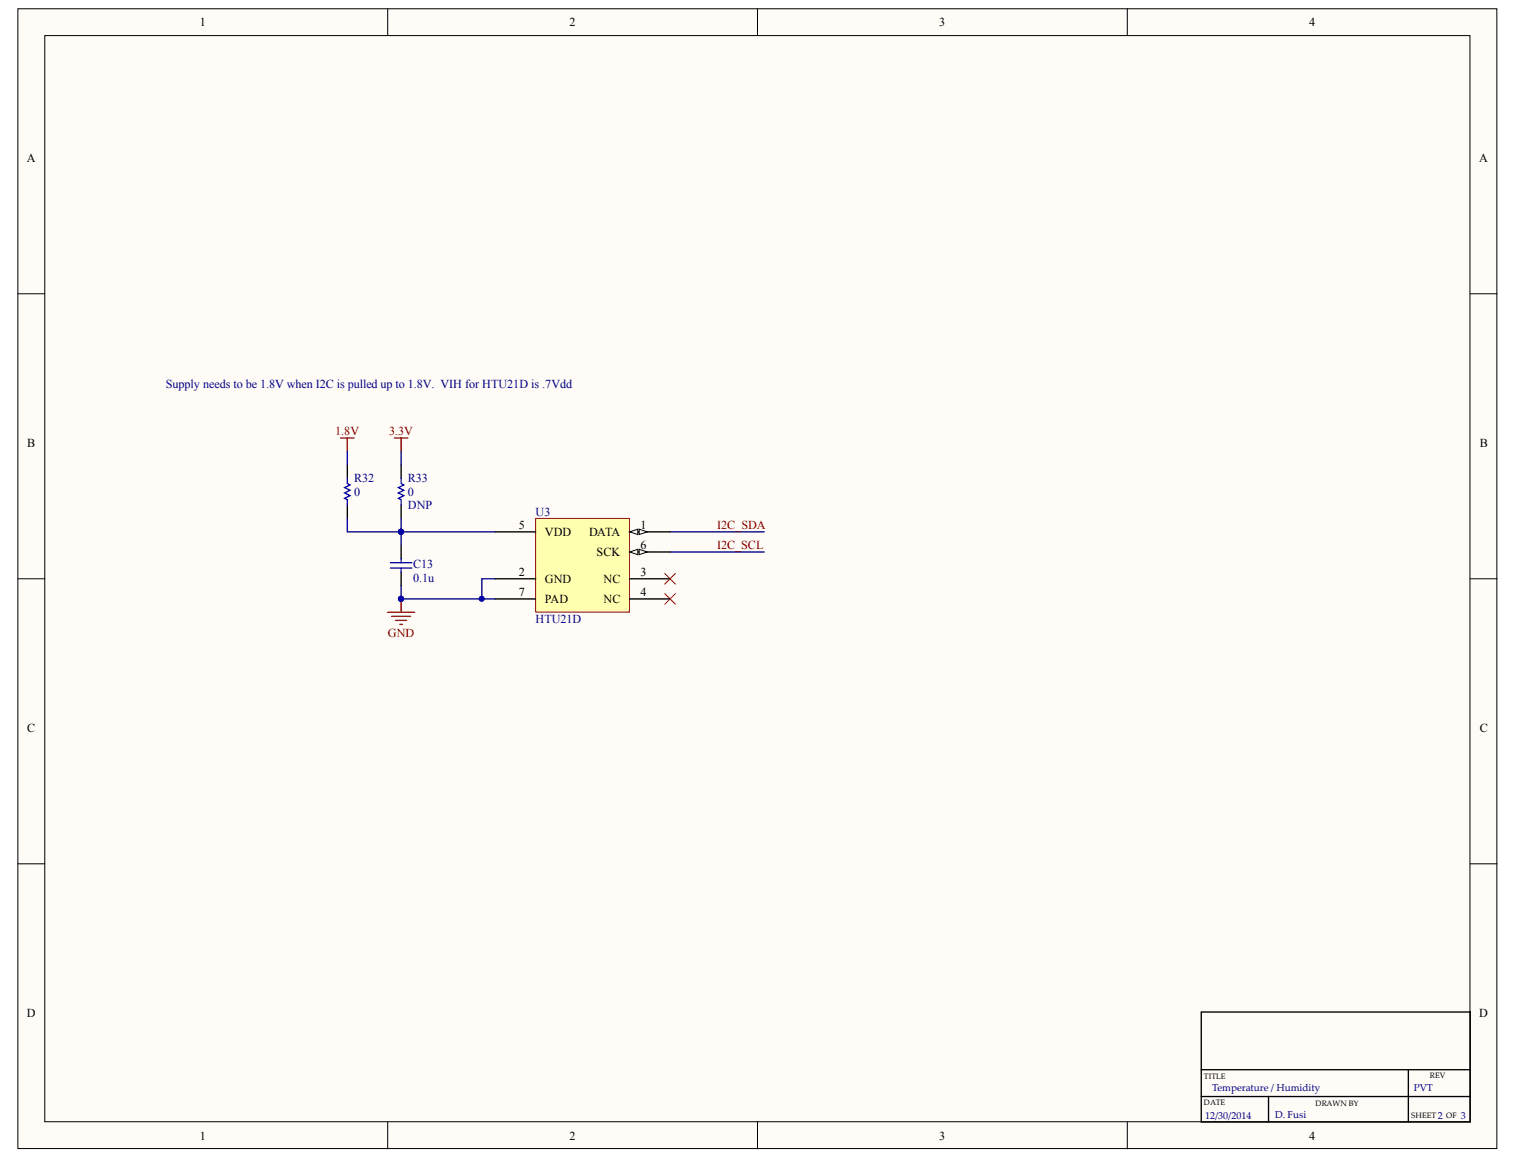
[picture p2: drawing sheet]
<svg xmlns="http://www.w3.org/2000/svg" width="269mm" height="206mm" viewBox="0 0 269 206" stroke-linecap="round" stroke-linejoin="round" font-family="sans-serif">
<defs><g id="words">
<g font-size="2.2">
<text x="35.4" y="4.6">1</text>
<text x="100.8" y="4.6">2</text>
<text x="166.3" y="4.6">3</text>
<text x="231.8" y="4.6">4</text>
<text x="4.8" y="28.7">A</text>
<text x="261.9" y="28.7">A</text>
<text x="4.8" y="79.2">B</text>
<text x="262" y="79.2">B</text>
<text x="91.9" y="93.7">5</text>
<text x="96.5" y="94.9">VDD</text>
<text x="104.3" y="94.9">DATA</text>
<text x="113.4" y="93.7">1</text>
<text x="105.7" y="98.5">SCK</text>
<text x="113.4" y="97.3">6</text>
<text x="91.9" y="102.1">2</text>
<text x="91.9" y="105.6">7</text>
<text x="96.5" y="103.2">GND</text>
<text x="96.5" y="106.8">PAD</text>
<text x="106.9" y="103.2">NC</text>
<text x="106.9" y="106.8">NC</text>
<text x="113.4" y="102.1">3</text>
<text x="113.4" y="105.6">4</text>
<text x="4.8" y="129.7">C</text>
<text x="262" y="129.7">C</text>
<text x="4.8" y="180.2">D</text>
<text x="261.9" y="180.2">D</text>
<text x="35.4" y="201.9">1</text>
<text x="100.8" y="201.9">2</text>
<text x="166.3" y="201.9">3</text>
<text x="231.8" y="201.9">4</text>
</g>
<g font-size="2.2" fill="#000080">
<text x="29.4" y="68.8">Supply needs to be 1.8V when I2C is pulled up to 1.8V. VIH for HTU21D is .7Vdd</text>
<text x="62.7" y="85.4">R32</text>
<text x="62.7" y="87.8">0</text>
<text x="72.2" y="87.8">0</text>
<text x="72.2" y="85.4">R33</text>
<text x="72.2" y="90.2">DNP</text>
<text x="94.9" y="91.4">U3</text>
<text x="73.2" y="100.7">C13</text>
<text x="73.2" y="103">0.1u</text>
<text x="94.9" y="110.4">HTU21D</text>
</g>
<g font-size="2.2" fill="#800000">
<text x="59.4" y="77.1">1.8V</text>
<text x="68.9" y="77.1">3.3V</text>
<text x="127" y="93.7">I2C_SDA</text>
<text x="127" y="97.3">I2C_SCL</text>
<text x="68.7" y="112.8">GND</text>
</g>
<g font-size="1.8" fill="#000080">
<text x="214.6" y="193.3">Temperature / Humidity</text>
<text x="225.8" y="198">D. Fusi</text>
<text x="250.3" y="193.3">PVT</text>
<text x="213.4" y="198.2">12/30/2014</text>
<text x="254.6" y="198.2">2</text>
<text x="258.7" y="198.2">3</text>
</g>
<g font-size="1.4">
<text x="213.2" y="191.2">TITLE</text>
<text x="253.2" y="191">REV</text>
<text x="213.2" y="195.7">DATE</text>
<text x="233" y="196">DRAWN BY</text>
<text x="249.9" y="198.1">SHEET</text>
<text x="256.1" y="198.1">OF</text>
</g>
</g></defs>
<g fill="#fffcf8" stroke="#000" stroke-width=".18">
<path d="M3.2 1.6h261.9v201.9h-261.9z"/>
<path d="M7.9 6.3h252.4v192.4h-252.4z"/>
</g>
<path d="M68.7 1.6v4.7M134.1 1.6v4.7M199.6 1.6v4.7M3.2 52h4.7M260.4 52h4.7M3.2 102.5h4.7M260.4 102.5h4.7M3.2 153h4.7M260.4 153h4.7M68.7 198.8v4.7M134.1 198.8v4.7M199.6 198.8v4.7" fill="none" stroke="#000" stroke-width=".18"/>
<path d="M212.7 179.3h47.7v19.5h-47.7zM212.7 194.2h47.7M212.7 189.5h47.7M224.6 194.2v4.6M249.4 189.5v9.3" fill="none" stroke="#000" stroke-width=".24"/>
<path d="M69.8 77.6h2.4M71 77.6v2.4M68.7 108.5h4.7M69.4 109.2h3.3M70.1 109.9h1.9M70.8 110.6h.5M71 106.1v2.4" fill="none" stroke="#800000" stroke-width=".24"/>
<g fill="#000080" stroke="#000080" stroke-width=".18">
<circle cx="71" cy="106.1" r=".45"/>
<circle cx="85.3" cy="106.1" r=".45"/>
</g>
<path d="M118.7 97.8h16.6M118.7 94.2h16.6M71 103.7v2.4h16.7M87.7 102.5h-2.4v3.6" fill="none" stroke="#000080" stroke-width=".24"/>
<path d="M117.7 105.1l1.9 1.9M117.7 101.6l1.9 1.9M119.6 105.1l-1.9 1.9M119.6 101.6l-1.9 1.9" fill="none" stroke="#f00" stroke-width=".18"/>
<path d="M94.8 91.8h16.7v16.6h-16.7z" fill="#ffffb0" stroke="#800000" stroke-width=".18"/>
<path d="M87.7 94.2h7.1M111.5 94.2h7.2M87.7 102.5h7.1M111.5 102.5h7.2" fill="none" stroke="#000" stroke-width=".24"/>
<g fill="#fffcf8" stroke="#000" stroke-width=".18">
<path d="M111.5 94.2l1.4-.5v1z"/>
<path d="M113.2 93.7l1.4 .5-1.4 .5z"/>
</g>
<path d="M111.5 97.8h7.2M111.5 106.1h7.2" fill="none" stroke="#000" stroke-width=".24"/>
<g fill="#fffcf8" stroke="#000" stroke-width=".18">
<path d="M111.5 97.8l1.4-.5v1z"/>
<path d="M113.2 97.3l1.4 .5-1.4 .5z"/>
</g>
<path d="M61.5 82.3v2.4M61.5 89.5v2.3M71 82.3v2.4M71 89.5v2.3M71 96.6v2.4M71 101.3v2.4M87.7 106.1h7.1" fill="none" stroke="#000" stroke-width=".24"/>
<path d="M61.5 84.7v1l.5 .2-1 .5 1 .5-1 .4 1 .5-1 .5 .5 .2v1M69.1 99.7h3.8M71 84.7v1l.5 .2-.9 .5 .9 .5-.9 .4 .9 .5-.9 .5 .4 .2v1M71 99v.7M69.1 100.6h3.8M71 100.6v.7" fill="none" stroke="#00f" stroke-width=".24"/>
<path d="M60.3 77.6h2.4M61.5 77.6v2.4" fill="none" stroke="#800000" stroke-width=".24"/>
<path d="M61.5 80v2.3M71 80v2.3M61.5 91.8v2.4h26.2M71 91.8v4.8" fill="none" stroke="#000080" stroke-width=".24"/>
<circle cx="71" cy="94.2" r=".45" fill="#000080" stroke="#000080" stroke-width=".18"/>
<use href="#words"/>
</svg>
